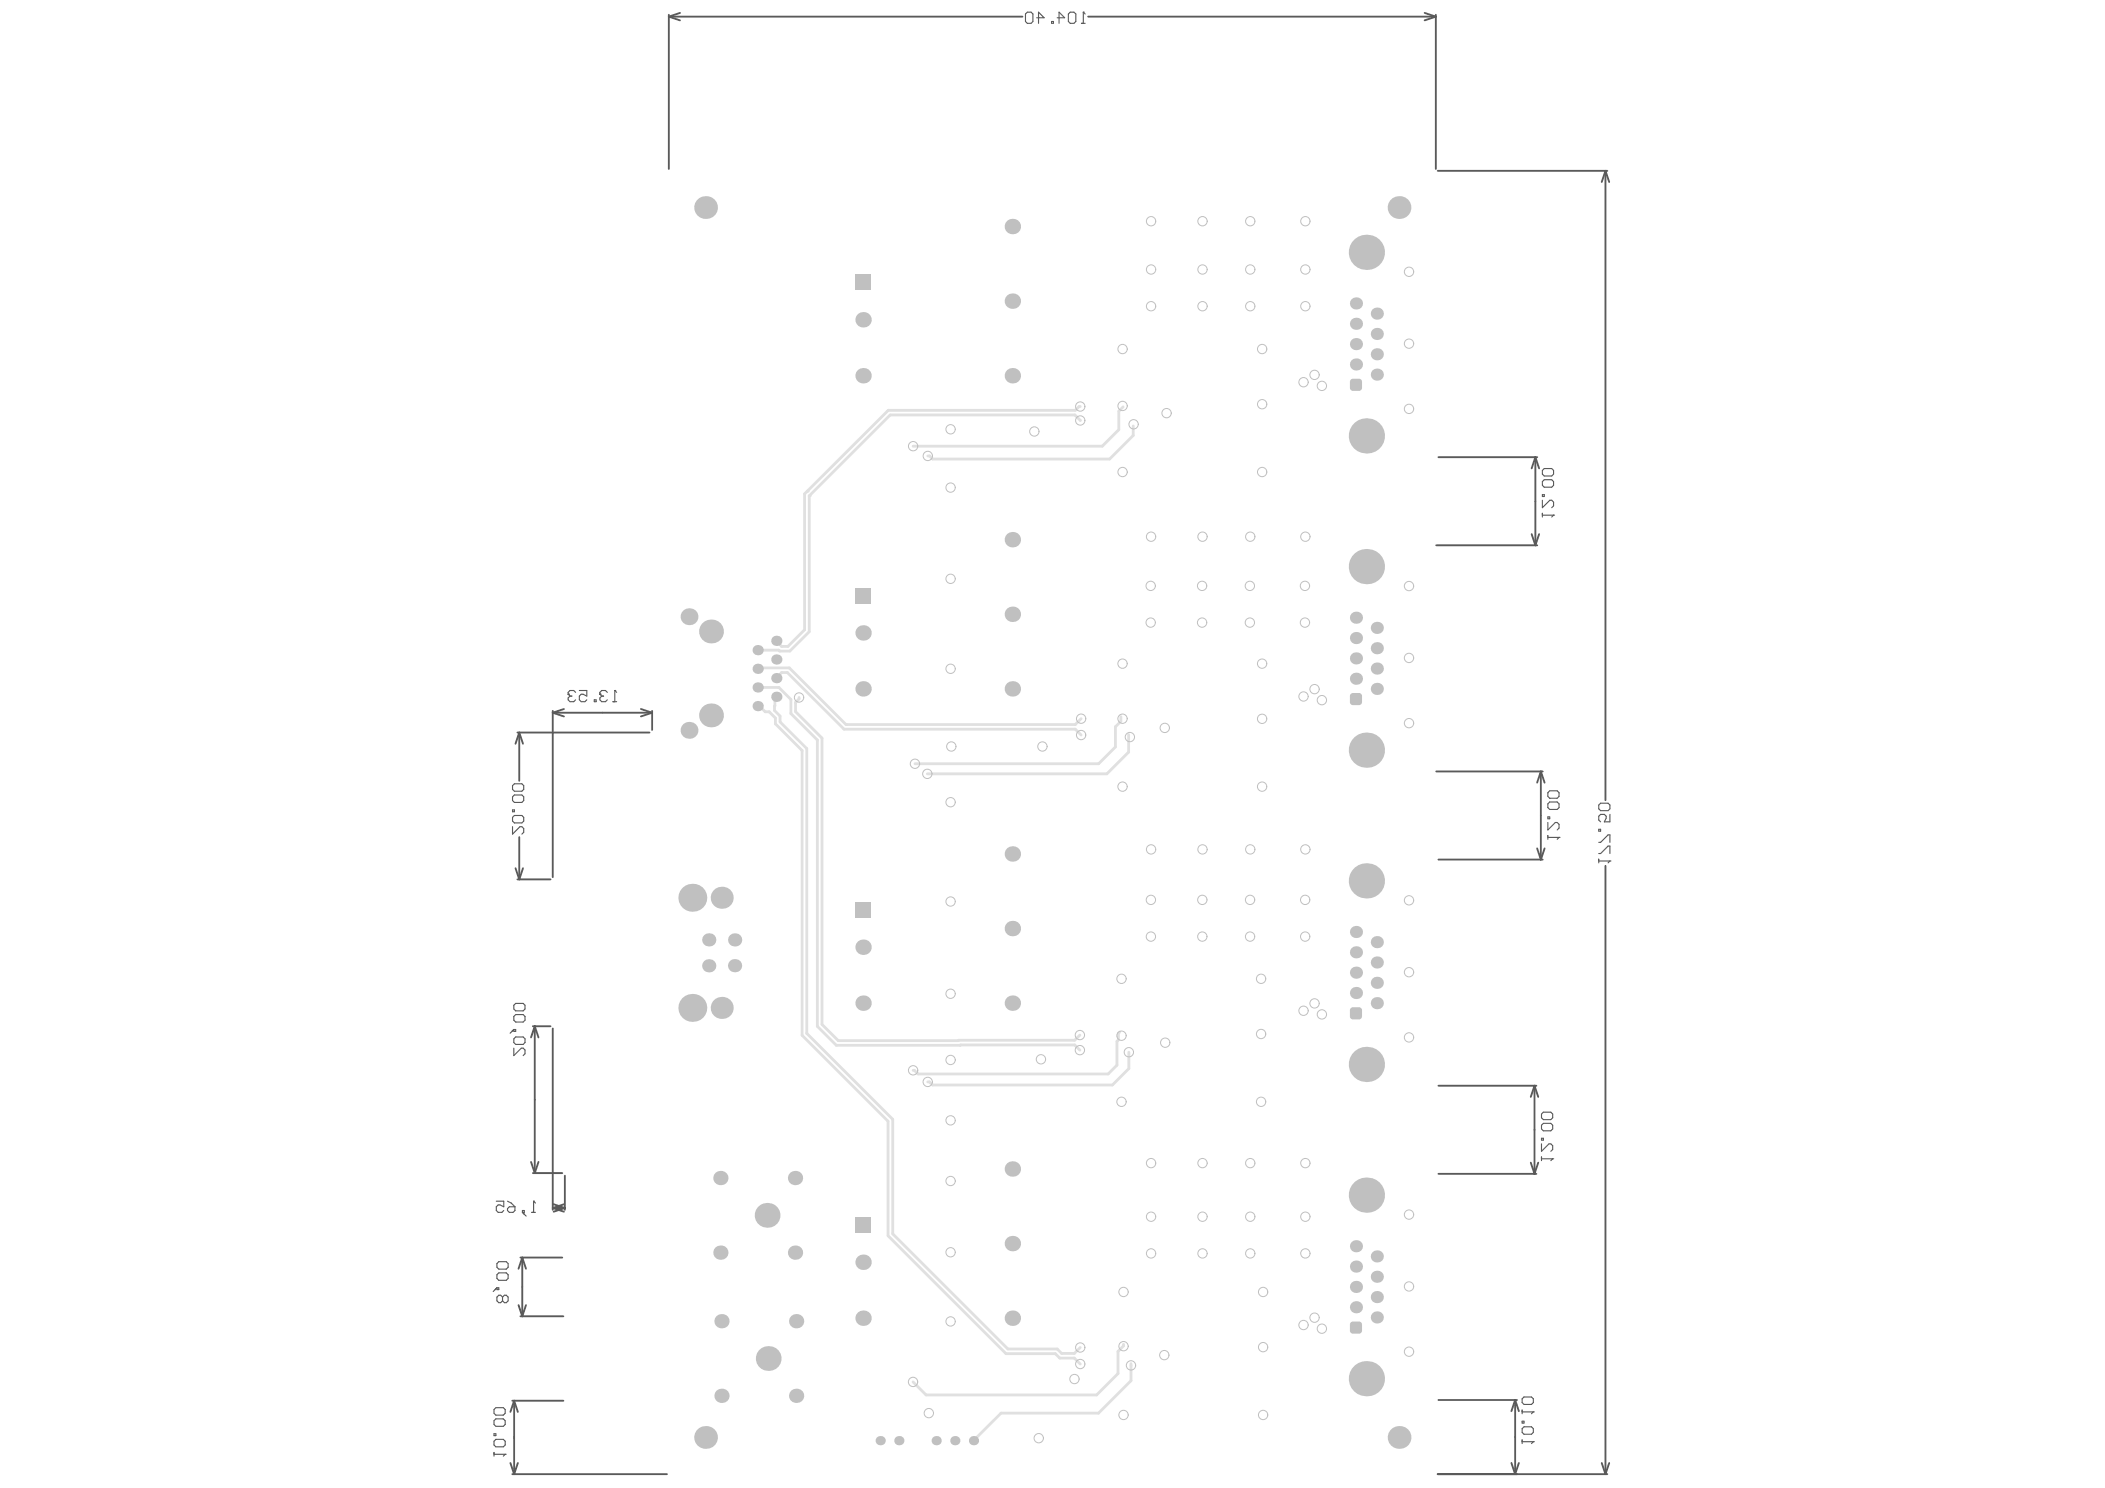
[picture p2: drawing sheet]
<svg xmlns="http://www.w3.org/2000/svg" width="297mm" height="210mm" viewBox="0 0 297 210" stroke-linecap="round" stroke-linejoin="round" font-family="sans-serif">
<g fill="none" stroke="#5a5a5a" stroke-width=".26">
<path d="M94.4 2.3l1.6 .6M94.4 2.3h49.9M94.4 2.1v21.7M96 1.8l-1.6 .5M153.6 2.3h49M201 1.8l1.6 .5M202.6 2.3l-1.6 .6M202.6 2.1v21.7M202.9 24.1h23.9M226.5 24.1l-.5 1.6M226.5 24.1l.6 1.6M226.5 24.1v88.8"/>
<path d="M202.7 76.9h14.2M203 64.5h13.9M216.1 75.3l.6 1.6M216.7 64.5l-.6 1.6M216.7 64.5l.5 1.6M216.7 64.5v12.4M217.2 75.3l-.5 1.6M73 103.3h18.7M73.3 103.3l-.6 1.6M73.3 103.3l.5 1.6M73.3 103.3v6.8M73.3 118.1v6"/>
<path d="M78 100.5l1.6 .6M78 100.5h14M78 100.3v23.4M79.6 100l-1.6 .5M90.4 100l1.6 .5M92 100.5l-1.6 .6M92 100.3v2.7M202.7 108.8h15M216.9 119.7l.5 1.6M217.4 108.8l-.5 1.6M217.4 108.8l.6 1.6M217.4 108.8v12.5"/>
<path d="M218 119.7l-.6 1.6M72.7 122.5l.6 1.6M73 124.1h4.7M73.8 122.5l-.5 1.6M203 121.3h14.7M226.5 122.1v85.9M75.2 144.8h2.5M75.5 144.8l-.6 1.5M75.5 144.8l.5 1.5M75.5 144.8v20.7M78 145.1v25.6M203 153.2h13.8"/>
<path d="M216.5 153.2l-.5 1.5M216.5 153.2l.6 1.5M216.5 153.2v12.4M73.4 177.4h5.9M73.7 177.4l-.5 1.6M73.7 177.4l.5 1.6M73.7 177.4v8.3M74.9 163.9l.6 1.6M75.2 165.5h4.1M76 163.9l-.5 1.6M78 170.4l1.6 .5M78 170.4h1.7"/>
<path d="M78.1 169.9l1.6 .5M79.6 169.9l-1.6 .5M79.7 170.4l-1.6 .5M79.7 165.9v4.8M203 165.6h13.8M216 164l.5 1.6M217.1 164l-.6 1.6M72.3 197.6h7.2M72.5 197.6l-.5 1.6M72.5 197.6l.6 1.6M72.5 197.6v10.4M73.2 184.1l.5 1.6"/>
<path d="M73.4 185.7h6.1M74.2 184.1l-.5 1.6M203 197.5h11.1M213.8 197.5l-.5 1.6M213.8 197.5l.5 1.6M213.8 197.5v10.5M72 206.4l.5 1.6M72.3 208h21.8M73.1 206.4l-.6 1.6M202.9 208h23.9M213.3 206.4l.5 1.6M214.3 206.4l-.5 1.6"/>
<path d="M226 206.4l.5 1.6M227.1 206.4l-.6 1.6"/>
</g>
<g fill="none" stroke="#5a5a5a" stroke-width=".16">
<path d="M145 1.7h.5l.3 .3v1l-.3 .3h-.5l-.3-.3v-1zM146.3 2.5h1l-.8-.8v1.6M148.4 3h.3v.3h-.3zM149.2 2.5h1l-.8-.8v1.6M150.8 2l.2-.3h.5l.3 .3v1l-.3 .3h-.5l-.2-.3zM152.6 3.3h.5M152.9 1.7h.1M152.9 1.7v1.6M152.9 1.7l.2 .3M217.6 66.4l.3-.3h1.1l.2 .3v.5l-.2 .2h-1.1l-.3-.2zM217.6 67.9l.3-.2h1.1l.2 .2v.6l-.2 .2h-1.1l-.3-.2zM217.6 69.8h.3v.2h-.3z"/>
<path d="M217.6 70.6v1l1.1-1h.3l.2 .2v.6l-.2 .2M217.6 72.4v.5M217.6 72.7h1.6M219.2 72.7h.1M219.2 72.7l-.2 .2M80.2 97.9h.1M80.2 97.9l.2 .3M80.4 98.2l-.2 .3v.2l.2 .3h.6l.2-.3M80.4 98.2h.3M81.2 97.7l-.2-.3h-.6l-.2 .3v.2M81.8 97.4h1v.8l-.5-.3h-.3l-.2 .3v.5l.2 .3h.5l.3-.3M83.9 98.7h.2v.3h-.2z"/>
<path d="M84.6 97.9h.1M84.6 97.9l.3 .3M84.9 98.2l-.3 .3v.2l.3 .3h.5l.3-.3M84.9 98.2h.3M85.7 97.7l-.3-.3h-.5l-.3 .3v.2M86.5 99h.5M86.8 97.4h.1M86.8 97.4v1.6M86.8 97.4l.2 .3M72.3 110.8l.3-.2h1l.3 .2v.6l-.3 .2h-1l-.3-.2zM72.3 112.4l.3-.3h1l.3 .3v.5l-.3 .3h-1l-.3-.3zM72.3 114.2h.3v.3h-.3z"/>
<path d="M72.3 115.3l.3-.3h1l.3 .3v.5l-.3 .3h-1l-.3-.3zM72.3 116.6v1.1l1.1-1.1h.2l.3 .3v.5l-.3 .3M218.4 111.8l.3-.2h1l.3 .2v.5l-.3 .3h-1l-.3-.3zM218.4 113.4l.3-.3h1l.3 .3v.5l-.3 .3h-1l-.3-.3zM218.4 115.2h.3v.3h-.3zM218.4 116v1.1l1.1-1.1h.2l.3 .3v.5l-.3 .3M218.4 117.9v.5M218.4 118.1h1.6M220 118.1h.1M220 118.1l-.3 .3M225.6 113.6l.3-.3h1l.3 .3v.5l-.3 .3h-1l-.3-.3zM225.6 117h.3v.2h-.3z"/>
<path d="M225.6 118.8h.3l1-1h.3v1M227.2 114.9v1h-.8l.3-.5v-.3l-.3-.2h-.5l-.3 .2v.6l.3 .2M225.6 121.2v.5M225.6 121.5h1.6M225.6 120.4h.3l1-1h.3v1M227.2 121.5h.1M227.2 121.5l-.3 .2M72.5 141.8l.3-.3h1l.3 .3v.5l-.3 .3h-1l-.3-.3zM72.5 143.4l.3-.3h1l.3 .3v.5l-.3 .3h-1l-.3-.3zM72.5 145.2h.3v.3h-.3zM72.5 146.5l.3-.2h1l.3 .2v.6l-.3 .2h-1l-.3-.2zM72.5 147.9v1l1.1-1h.2l.3 .2v.5l-.3 .3"/>
<path d="M72.5 145.2l-.5 .6M217.5 157.2l.3-.3h1l.3 .3v.5l-.3 .2h-1l-.3-.2zM217.5 158.7l.3-.2h1l.3 .2v.6l-.3 .2h-1l-.3-.2zM70 169.4h1.1v.8l-.5-.2h-.3l-.3 .2v.6l.3 .2h.5l.3-.2M70.1 178.2l.3-.2h1l.3 .2v.6l-.3 .2h-1l-.3-.2zM70.1 179.8l.3-.2h1l.3 .2v.5l-.3 .3h-1l-.3-.3zM71.6 170.5l.3-.3h.8v.6l-.3 .2h-.5l-.3-.2zM71.6 169.4l.5 .3 .6 .5M73.7 170.8h.3v.2h-.3zM73.7 171l.5 .5M75 171h.6M75.3 169.4h.1"/>
<path d="M75.3 169.4v1.6M75.3 169.4l.3 .3M217.5 160.6h.3v.2h-.3zM217.5 161.4v1l1.1-1h.2l.3 .2v.5l-.3 .3M217.5 163.2v.5M217.5 163.5h1.6M219.1 163.5h.1M219.1 163.5l-.3 .2M69.7 198.8l.3-.2h1l.3 .2v.6l-.3 .2h-1l-.3-.2zM70.1 181.7h.3v.2h-.3zM70.1 181.7l-.5 .5M70.9 183l.3-.3h.2l.3 .3v.5l-.3 .3h-.2l-.3-.3"/>
<path d="M70.9 183l-.3-.3h-.2l-.3 .3v.5l.3 .3h.2l.3-.3M70.9 183v.5M214.8 197.3l.3-.2h1l.3 .2v.6l-.3 .2h-1l-.3-.2zM214.8 198.9v.5M214.8 199.2h1.6M216.4 199.2h.1M216.4 199.2l-.3 .2M69.7 200.4l.3-.2h1l.3 .2v.5l-.3 .3h-1l-.3-.3zM69.7 202.3h.3v.2h-.3zM69.7 203.3l.3-.3h1l.3 .3v.5l-.3 .3h-1l-.3-.3zM69.7 204.9v.5M69.7 205.1h1.6"/>
<path d="M71.3 205.1h.1M71.3 205.1l-.3 .3M214.8 200.5h.3v.2h-.3zM214.8 201.5l.3-.2h1l.3 .2v.6l-.3 .2h-1l-.3-.2zM214.8 203.1v.5M214.8 203.4h1.6M216.4 203.4h.1M216.4 203.4l-.3 .2"/>
</g>
<g fill="none" stroke="#e0e0e0" stroke-width=".39">
<path d="M125.6 58.5l-11.4 11.4M152.4 59.3h.1M113.5 69.7v19.1l-2.3 2.4h-.9l-.8-.8M130.9 64.3h.3M106.9 94.5l.2-.3h4.3l8 8h32.3M106.9 97h3l1.7 1.7v2l3.7 3.7v40.4M106.9 99.6h.3l.8 .8h.5l.9 .9v.8l3.8 3.8v40.1M109.5 98.3l-.2 .2v1.7l.8 .8v.8l3.7 3.8v40.2M109.5 95.7l.8-.8h.8l8 8M112.8 98.6l-.5 .5v1.3M114.2 89.1l-2.7 2.7h-1.5l-.1-.1-3 .1M116 104.1v40.4"/>
<path d="M129.1 107.7h25.9M151.7 102.9l.9 .8M158.2 101.1v.7M118.3 146.8h16.9M125.3 158.2v16.1l16.7 16.7h6.9l.6 .6h2.1M126 157.9v16.2l16.2 16.2M128.9 151h.1M131.2 152.6l.4 .5h25.4M135.6 147.4h16l.8 .7M157.6 146.9v3.4M158 145.6l-.2 .2M157.8 190.6v3.2l-3.1 3h-24l-1.9-1.9"/>
<path d="M158.5 189.6v.3M159.6 192.3v.3M159.6 194.8l-4.6 4.5h-13.7l-3.9 3.9"/>
</g>
<g fill="#e0e0e0">
<circle cx="113.9" cy="69.3" r=".2"/>
<circle cx="114.2" cy="69.9" r=".2"/>
</g>
<g fill="none" stroke="#e0e0e0" stroke-width=".39">
<path d="M125.6 58.5h26.1l.7 .8M152.4 57.3h-.1l-.6 .6h-26.4l-11.8 11.8M158.5 57.4l-.6 .6v2.6l-2.4 2.3h-26.6M114.2 69.9v19.2M159.9 60.1v1.3l-3.3 3.4h-25l-.4-.5M112.8 98.4v.2M112.3 100.4l3.7 3.7M119.1 102.9h32.6M152.6 101.4l-.9 .8M158.2 101.8l-.8 .7v2.9l-2.4 2.3M159.3 103.6v2.5l-3.1 3.1h-25.3M113.2 146l12.1 12.2"/>
<path d="M113.8 145.8l12.2 12.1M115.3 144.8l2.7 2.7 17.6-.1M116 144.5l2.3 2.3M130.9 152.6h.3M152.4 146l-.8 .7-16.4 .1M157.6 150.3l-1.2 1.2h-26.9l-.5-.5M157.8 145.8v.9l-.2 .2M159.3 148.4v2.3l-2.3 2.4M151.6 191.6l.8 .8M152.4 190.1l-.8 .8h-1.8l-.6-.6h-7M158.5 189.9l-.7 .7M159.6 192.6v2.2"/>
</g>
<g fill="none" stroke="#c0c0c0" stroke-width=".14">
<circle cx="162.4" cy="31.2" r=".66"/>
<circle cx="162.4" cy="38" r=".66"/>
<circle cx="169.7" cy="31.2" r=".66"/>
<circle cx="169.7" cy="38" r=".66"/>
<circle cx="176.4" cy="31.2" r=".66"/>
<circle cx="176.4" cy="38" r=".66"/>
<circle cx="184.2" cy="31.2" r=".66"/>
<circle cx="184.2" cy="38" r=".66"/>
<circle cx="198.8" cy="38.3" r=".66"/>
<circle cx="152.4" cy="57.3" r=".66"/>
<circle cx="152.4" cy="59.3" r=".66"/>
<circle cx="158.4" cy="57.3" r=".66"/>
<circle cx="158.4" cy="49.2" r=".66"/>
<circle cx="160" cy="59.9" r=".66"/>
<circle cx="162.4" cy="43.2" r=".66"/>
<circle cx="164.6" cy="58.3" r=".66"/>
<circle cx="169.7" cy="43.2" r=".66"/>
<circle cx="176.4" cy="43.2" r=".66"/>
<circle cx="178.1" cy="49.2" r=".66"/>
<circle cx="178.1" cy="57" r=".66"/>
<circle cx="183.9" cy="53.9" r=".66"/>
<circle cx="184.2" cy="43.2" r=".66"/>
<circle cx="185.5" cy="52.9" r=".66"/>
<circle cx="186.5" cy="54.4" r=".66"/>
<circle cx="198.8" cy="48.5" r=".66"/>
<circle cx="198.8" cy="57.7" r=".66"/>
<circle cx="128.9" cy="62.9" r=".66"/>
<circle cx="130.9" cy="64.3" r=".66"/>
<circle cx="134.1" cy="68.8" r=".66"/>
<circle cx="134.1" cy="60.6" r=".66"/>
<circle cx="146" cy="60.9" r=".66"/>
<circle cx="158.4" cy="66.6" r=".66"/>
<circle cx="162.4" cy="75.7" r=".66"/>
<circle cx="169.7" cy="75.7" r=".66"/>
<circle cx="176.4" cy="75.7" r=".66"/>
<circle cx="178.1" cy="66.6" r=".66"/>
<circle cx="184.2" cy="75.7" r=".66"/>
<circle cx="112.8" cy="98.4" r=".66"/>
<circle cx="134.1" cy="94.3" r=".66"/>
<circle cx="134.1" cy="81.7" r=".66"/>
<circle cx="158.4" cy="93.6" r=".66"/>
<circle cx="162.4" cy="87.8" r=".66"/>
<circle cx="162.4" cy="82.6" r=".66"/>
<circle cx="169.6" cy="87.8" r=".66"/>
<circle cx="169.6" cy="82.6" r=".66"/>
<circle cx="176.4" cy="87.8" r=".66"/>
<circle cx="176.4" cy="82.6" r=".66"/>
<circle cx="178.1" cy="93.6" r=".66"/>
<circle cx="183.9" cy="98.2" r=".66"/>
<circle cx="184.1" cy="87.8" r=".66"/>
<circle cx="184.1" cy="82.6" r=".66"/>
<circle cx="185.5" cy="97.2" r=".66"/>
<circle cx="186.5" cy="98.8" r=".66"/>
<circle cx="198.8" cy="92.8" r=".66"/>
<circle cx="198.8" cy="82.7" r=".66"/>
<circle cx="129.1" cy="107.7" r=".66"/>
<circle cx="130.9" cy="109.2" r=".66"/>
<circle cx="134.1" cy="113.2" r=".66"/>
<circle cx="134.2" cy="105.3" r=".66"/>
<circle cx="147.1" cy="105.3" r=".66"/>
<circle cx="152.6" cy="101.4" r=".66"/>
<circle cx="152.6" cy="103.7" r=".66"/>
<circle cx="158.4" cy="101.4" r=".66"/>
<circle cx="158.4" cy="111" r=".66"/>
<circle cx="159.4" cy="104" r=".66"/>
<circle cx="162.4" cy="119.8" r=".66"/>
<circle cx="164.4" cy="102.7" r=".66"/>
<circle cx="169.7" cy="119.8" r=".66"/>
<circle cx="176.4" cy="119.8" r=".66"/>
<circle cx="178.1" cy="101.4" r=".66"/>
<circle cx="178.1" cy="111" r=".66"/>
<circle cx="184.2" cy="119.8" r=".66"/>
<circle cx="198.8" cy="102" r=".66"/>
<circle cx="134.1" cy="127.2" r=".66"/>
<circle cx="158.3" cy="138.1" r=".66"/>
<circle cx="162.4" cy="132.1" r=".66"/>
<circle cx="162.4" cy="126.9" r=".66"/>
<circle cx="169.7" cy="132.1" r=".66"/>
<circle cx="169.7" cy="126.9" r=".66"/>
<circle cx="176.4" cy="132.1" r=".66"/>
<circle cx="176.4" cy="126.9" r=".66"/>
<circle cx="178" cy="138.1" r=".66"/>
<circle cx="184.2" cy="132.1" r=".66"/>
<circle cx="184.2" cy="126.9" r=".66"/>
<circle cx="198.8" cy="137.1" r=".66"/>
<circle cx="198.8" cy="127" r=".66"/>
<circle cx="128.9" cy="151" r=".66"/>
<circle cx="130.9" cy="152.6" r=".66"/>
<circle cx="134.1" cy="140.2" r=".66"/>
<circle cx="134.1" cy="149.5" r=".66"/>
<circle cx="134.1" cy="158" r=".66"/>
<circle cx="146.9" cy="149.4" r=".66"/>
<circle cx="152.4" cy="146" r=".66"/>
<circle cx="152.4" cy="148.1" r=".66"/>
<circle cx="158.3" cy="155.4" r=".66"/>
<circle cx="158.3" cy="146.1" r=".66"/>
<circle cx="159.3" cy="148.4" r=".66"/>
<circle cx="164.4" cy="147.1" r=".66"/>
<circle cx="178" cy="155.4" r=".66"/>
<circle cx="178" cy="145.9" r=".66"/>
<circle cx="183.9" cy="142.6" r=".66"/>
<circle cx="185.5" cy="141.5" r=".66"/>
<circle cx="186.5" cy="143.1" r=".66"/>
<circle cx="198.8" cy="146.3" r=".66"/>
<circle cx="134.1" cy="176.6" r=".66"/>
<circle cx="134.1" cy="166.6" r=".66"/>
<circle cx="162.4" cy="164.1" r=".66"/>
<circle cx="162.4" cy="176.8" r=".66"/>
<circle cx="162.4" cy="171.6" r=".66"/>
<circle cx="169.7" cy="164.1" r=".66"/>
<circle cx="169.7" cy="171.6" r=".66"/>
<circle cx="169.7" cy="176.8" r=".66"/>
<circle cx="176.4" cy="164.1" r=".66"/>
<circle cx="176.4" cy="171.6" r=".66"/>
<circle cx="176.4" cy="176.8" r=".66"/>
<circle cx="184.2" cy="164.1" r=".66"/>
<circle cx="184.2" cy="171.6" r=".66"/>
<circle cx="184.2" cy="176.8" r=".66"/>
<circle cx="198.8" cy="171.3" r=".66"/>
<circle cx="128.8" cy="194.9" r=".66"/>
<circle cx="131.1" cy="199.3" r=".66"/>
<circle cx="134.1" cy="186.4" r=".66"/>
<circle cx="151.6" cy="194.5" r=".66"/>
<circle cx="152.4" cy="190.1" r=".66"/>
<circle cx="152.4" cy="192.4" r=".66"/>
<circle cx="158.5" cy="189.9" r=".66"/>
<circle cx="158.5" cy="199.6" r=".66"/>
<circle cx="158.5" cy="182.3" r=".66"/>
<circle cx="159.6" cy="192.6" r=".66"/>
<circle cx="164.3" cy="191.2" r=".66"/>
<circle cx="178.2" cy="190" r=".66"/>
<circle cx="178.2" cy="199.6" r=".66"/>
<circle cx="178.2" cy="182.3" r=".66"/>
<circle cx="183.9" cy="186.9" r=".66"/>
<circle cx="185.5" cy="185.9" r=".66"/>
<circle cx="186.5" cy="187.4" r=".66"/>
<circle cx="198.8" cy="190.7" r=".66"/>
<circle cx="198.8" cy="181.5" r=".66"/>
<circle cx="146.6" cy="202.9" r=".66"/>
</g>
<g fill="#c0c0c0">
<path d="M191.8 54.7h.4l-.1 .2-.3 .2z"/>
<path d="M191.8 53.4l.2 .1 .2 .4h-.4z"/>
<path d="M190.5 53.6l.4-.2v.5h-.4z"/>
<path d="M190.5 54.7h.4v.4l-.4-.2z"/>
<path d="M191.8 187.7h.4l-.2 .4h-.2z"/>
<path d="M191.8 186.4l.3 .2 .1 .2h-.4z"/>
<path d="M190.5 186.6l.4-.2v.4h-.4z"/>
<path d="M190.5 187.7h.4v.4l-.4-.2z"/>
<path d="M191.8 143.4h.4l-.2 .3-.2 .1z"/>
<path d="M191.8 142.1l.3 .2 .1 .2h-.4z"/>
<path d="M190.5 142.3l.4-.2v.4h-.4z"/>
<path d="M190.5 143.4h.4v.4l-.4-.2z"/>
<path d="M191.8 99h.4l-.2 .4-.2 .1z"/>
<path d="M191.8 97.8h.2l.2 .4h-.4z"/>
<path d="M190.5 98l.4-.2v.4h-.4z"/>
<path d="M190.5 99h.4v.5l-.4-.2z"/>
<circle cx="192.8" cy="79.9" r="2.49"/>
<circle cx="194.3" cy="44.2" r=".86"/>
<circle cx="191.3" cy="48.5" r=".86"/>
<circle cx="191.3" cy="87.1" r=".86"/>
<circle cx="191.3" cy="45.7" r=".86"/>
<circle cx="194.3" cy="47.1" r=".86"/>
<circle cx="194.3" cy="50" r=".86"/>
<circle cx="194.3" cy="52.8" r=".86"/>
<circle cx="191.3" cy="51.4" r=".86"/>
<circle cx="191.3" cy="42.8" r=".86"/>
<circle cx="192.8" cy="61.5" r="2.49"/>
<circle cx="97.7" cy="126.6" r="1.97"/>
<circle cx="97.2" cy="103" r="1.19"/>
<circle cx="101.8" cy="126.6" r="1.55"/>
<circle cx="100.3" cy="100.9" r="1.68"/>
<circle cx="106.9" cy="99.6" r=".73"/>
<circle cx="134.7" cy="203.2" r=".65"/>
<circle cx="132.1" cy="203.2" r=".65"/>
<circle cx="126.8" cy="203.2" r=".65"/>
<circle cx="124.2" cy="203.2" r=".65"/>
<circle cx="137.4" cy="203.2" r=".65"/>
<circle cx="108.4" cy="191.6" r="1.75"/>
<circle cx="112.3" cy="196.9" r="1.01"/>
<circle cx="101.8" cy="196.9" r="1.01"/>
<circle cx="121.8" cy="178.1" r="1.09"/>
<circle cx="121.8" cy="186" r="1.09"/>
<circle cx="142.9" cy="164.9" r="1.09"/>
<circle cx="142.9" cy="186" r="1.09"/>
<circle cx="142.9" cy="175.4" r="1.09"/>
<circle cx="97.7" cy="142.2" r="1.97"/>
<circle cx="121.8" cy="133.6" r="1.09"/>
<circle cx="112.3" cy="186.4" r="1.01"/>
<circle cx="112.2" cy="176.7" r="1.01"/>
<circle cx="112.2" cy="166.2" r="1.01"/>
<circle cx="108.2" cy="171.4" r="1.75"/>
<circle cx="103.7" cy="132.6" r=".93"/>
<circle cx="103.7" cy="136.2" r=".93"/>
<circle cx="101.8" cy="142.2" r="1.55"/>
<circle cx="101.8" cy="186.4" r="1.01"/>
<circle cx="101.7" cy="176.7" r="1.01"/>
<circle cx="101.7" cy="166.2" r="1.01"/>
<circle cx="100" cy="136.2" r=".93"/>
<circle cx="100" cy="132.6" r=".93"/>
<circle cx="121.8" cy="141.5" r="1.09"/>
<circle cx="97.2" cy="87" r="1.19"/>
<circle cx="109.5" cy="90.4" r=".73"/>
<circle cx="106.9" cy="91.7" r=".73"/>
<circle cx="100.3" cy="89.1" r="1.68"/>
<circle cx="121.8" cy="53" r="1.09"/>
<circle cx="121.8" cy="89.3" r="1.09"/>
<circle cx="121.8" cy="45.1" r="1.09"/>
<circle cx="142.9" cy="131" r="1.09"/>
<circle cx="142.9" cy="141.5" r="1.09"/>
<circle cx="142.9" cy="120.5" r="1.09"/>
<circle cx="194.3" cy="94.3" r=".86"/>
<circle cx="194.3" cy="97.2" r=".86"/>
<circle cx="191.3" cy="92.9" r=".86"/>
<circle cx="142.9" cy="97.2" r="1.09"/>
<circle cx="121.8" cy="97.2" r="1.09"/>
<circle cx="191.3" cy="95.7" r=".86"/>
<circle cx="197.4" cy="202.8" r="1.61"/>
<circle cx="192.8" cy="194.5" r="2.49"/>
<circle cx="194.3" cy="91.4" r=".86"/>
<circle cx="191.3" cy="90" r=".86"/>
<circle cx="194.3" cy="88.6" r=".86"/>
<circle cx="109.5" cy="95.7" r=".73"/>
<circle cx="109.5" cy="93" r=".73"/>
<circle cx="106.9" cy="94.3" r=".73"/>
<circle cx="106.9" cy="97" r=".73"/>
<circle cx="99.6" cy="29.3" r="1.61"/>
<circle cx="197.4" cy="29.3" r="1.61"/>
<circle cx="142.9" cy="86.7" r="1.09"/>
<circle cx="142.9" cy="32" r="1.09"/>
<circle cx="142.9" cy="42.5" r="1.09"/>
<circle cx="142.9" cy="76.1" r="1.09"/>
<circle cx="142.9" cy="53" r="1.09"/>
<circle cx="99.6" cy="202.8" r="1.61"/>
<circle cx="192.8" cy="35.6" r="2.49"/>
<circle cx="109.5" cy="98.3" r=".73"/>
<circle cx="194.3" cy="183" r=".86"/>
<circle cx="194.3" cy="185.8" r=".86"/>
<circle cx="191.3" cy="184.4" r=".86"/>
<circle cx="191.3" cy="181.5" r=".86"/>
<circle cx="191.3" cy="140.1" r=".86"/>
<circle cx="191.3" cy="137.2" r=".86"/>
<circle cx="191.3" cy="131.5" r=".86"/>
<circle cx="194.3" cy="132.9" r=".86"/>
<circle cx="191.3" cy="134.3" r=".86"/>
<circle cx="194.3" cy="138.6" r=".86"/>
<circle cx="194.3" cy="141.5" r=".86"/>
<circle cx="194.3" cy="135.8" r=".86"/>
<circle cx="192.8" cy="150.2" r="2.49"/>
<circle cx="192.8" cy="124.3" r="2.49"/>
<circle cx="192.8" cy="105.8" r="2.49"/>
<circle cx="194.3" cy="180.1" r=".86"/>
<circle cx="191.3" cy="178.7" r=".86"/>
<circle cx="191.3" cy="175.8" r=".86"/>
<circle cx="192.8" cy="168.6" r="2.49"/>
<circle cx="194.3" cy="177.2" r=".86"/>
</g>
<g fill="#c0c0c0">
<path d="M190.5 53.9l.4-.5h.9l.4 .5v.8l-.4 .4h-.9l-.4-.4z" fill-rule="evenodd"/>
<path d="M120.7 171.7h2.2v2.2h-2.2z" fill-rule="evenodd"/>
<path d="M120.7 82.9h2.2v2.2h-2.2z" fill-rule="evenodd"/>
<path d="M120.7 38.8h2.2v2.1h-2.2z" fill-rule="evenodd"/>
<path d="M120.7 127.3h2.2v2.1h-2.2z" fill-rule="evenodd"/>
<path d="M190.5 186.8l.4-.4h.9l.4 .4v.9l-.4 .4h-.9l-.4-.4z" fill-rule="evenodd"/>
<path d="M190.5 142.5l.4-.4h.9l.4 .4v.9l-.4 .4h-.9l-.4-.4z" fill-rule="evenodd"/>
<path d="M190.5 98.2l.4-.4h.9l.4 .4v.8l-.4 .5h-.9l-.4-.5z" fill-rule="evenodd"/>
</g>
</svg>
